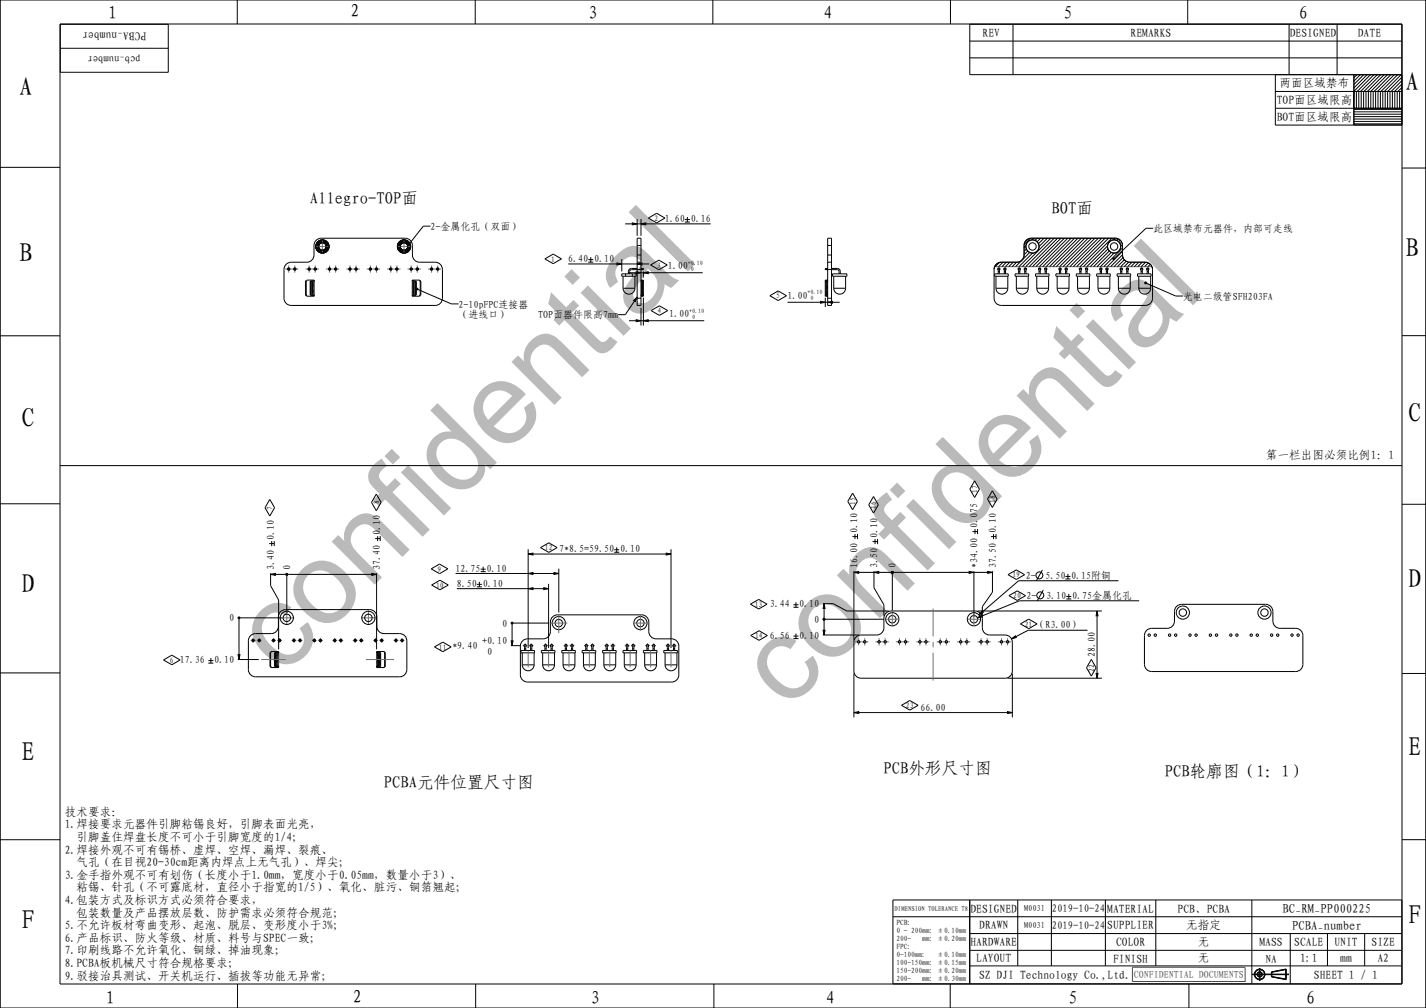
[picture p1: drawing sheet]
<svg xmlns="http://www.w3.org/2000/svg" width="594mm" height="420mm" viewBox="0 0 594 420" stroke-linecap="round" stroke-linejoin="round" font-family="sans-serif">
<defs><g id="words">
<g font-size="48.8" fill="#bababa">
<text x="117.3" y="282.3" transform="rotate(-45 117.3 282.3)">confidential</text>
<text x="327.8" y="296.4" transform="rotate(-45 327.8 296.4)">confidential</text>
</g>
<g font-size="11.1">
<text x="8" y="40">A</text>
<text x="585.5" y="38">A</text>
<text x="585.5" y="107">B</text>
<text x="8" y="109">B</text>
<text x="9" y="178">C</text>
<text x="586.5" y="176">C</text>
<text x="586.5" y="245">D</text>
<text x="9" y="247">D</text>
<text x="9" y="317">E</text>
<text x="586.5" y="315">E</text>
<text x="9" y="387">F</text>
<text x="586.5" y="385">F</text>
</g>
<g font-size="7.6">
<text x="45" y="7.7">1</text>
<text x="146" y="7.2">2</text>
<text x="245" y="7.7">3</text>
<text x="343" y="7.7">4</text>
<text x="443" y="7.7">5</text>
<text x="541" y="7.7">6</text>
<text x="44" y="418.3">1</text>
<text x="147" y="417.7">2</text>
<text x="246" y="418.3">3</text>
<text x="344" y="418.3">4</text>
<text x="445" y="418.3">5</text>
<text x="544" y="418.3">6</text>
</g>
<g font-size="6.9">
<text x="129" y="85">Allegro-TOP面</text>
<text x="437.9" y="89.2">BOT面</text>
<text x="368" y="322.6">PCB外形尺寸图</text>
<text x="485.2" y="323.9">PCB轮廓图（1：1）</text>
<text x="159.9" y="328.4">PCBA元件位置尺寸图</text>
</g>
<g font-size="5.3">
<text x="534.2" y="380.4">BC_RM_PP000225</text>
<text x="538.2" y="387.5">PCBA_number</text>
</g>
<g font-size="4.9">
<text x="61" y="13.4" transform="rotate(-180 61 13.4)">PCBA_number</text>
<text x="409.3" y="15.4">REV</text>
<text x="471" y="15.4">REMARKS</text>
<text x="537.2" y="15.4">DESIGNED</text>
<text x="565.6" y="15.4">DATE</text>
<text x="533" y="36.4">两面区域禁布</text>
<text x="531.8" y="43.4">TOP面区域限高</text>
<text x="531.8" y="50.4">BOT面区域限高</text>
<text x="527.3" y="191.3">第一栏出图必须比例1：1</text>
<text x="27" y="339.9">技术要求：</text>
<text x="27" y="345.1">1.焊接要求元器件引脚粘锡良好，引脚表面光亮，</text>
<text x="31.8" y="350.4">引脚盖住焊盘长度不可小于引脚宽度的1/4；</text>
<text x="27" y="355.6">2.焊接外观不可有锡桥、虚焊、空焊、漏焊、裂痕、</text>
<text x="31.8" y="360.9">气孔（在目视20-30cm距离内焊点上无气孔）、焊尖；</text>
<text x="27" y="366.1">3.金手指外观不可有划伤（长度小于1.0mm，宽度小于0.05mm，数量小于3）、</text>
<text x="31.8" y="371.4">粘锡、针孔（不可露底材，直径小于指宽的1/5）、氧化、脏污、铜箔翘起；</text>
<text x="27" y="376.6">4.包装方式及标识方式必须符合要求，</text>
<text x="31.8" y="381.9">包装数量及产品摆放层数、防护需求必须符合规范；</text>
<text x="404.2" y="380.2">DESIGNED</text>
<text x="461.2" y="380.2">MATERIAL</text>
<text x="490.5" y="380.2">PCB、PCBA</text>
<text x="27" y="387.1">5.不允许板材弯曲变形、起泡、脱层、变形度小于3%；</text>
<text x="407.9" y="387.2">DRAWN</text>
<text x="461.2" y="387.2">SUPPLIER</text>
<text x="494.2" y="387.2">无指定</text>
<text x="27" y="392.4">6.产品标识、防火等级、材质、料号与SPEC一致；</text>
<text x="404.2" y="394.2">HARDWARE</text>
<text x="464.9" y="394.2">COLOR</text>
<text x="499" y="394.2">无</text>
<text x="524.6" y="394.2">MASS</text>
<text x="539.1" y="394.2">SCALE</text>
<text x="555.8" y="394.2">UNIT</text>
<text x="571.3" y="394.2">SIZE</text>
<text x="27" y="397.6">7.印刷线路不允许氧化、铜绿、掉油现象；</text>
<text x="406.7" y="401">LAYOUT</text>
<text x="463.7" y="401.2">FINISH</text>
<text x="499" y="401">无</text>
<text x="541.6" y="401">1:1</text>
<text x="558.3" y="401">mm</text>
<text x="573.8" y="401">A2</text>
<text x="27" y="402.9">8.PCBA板机械尺寸符合规格要求；</text>
<text x="407.9" y="408">SZ DJI Technology Co.,Ltd.</text>
<text x="547.3" y="408">SHEET 1 / 1</text>
<text x="27" y="408.1">9.驳接治具测试、开关机运行、插拔等功能无异常；</text>
</g>
<text font-size="4.7" x="527.1" y="401.1">NA</text>
<g font-size="4.4">
<text x="58.7" y="23.5" transform="rotate(-180 58.7 23.5)">pcb_number</text>
<text x="438.1" y="380.1">2019-10-24</text>
<text x="438.1" y="387.1">2019-10-24</text>
</g>
<g font-size="4.2">
<text x="179.3" y="95.7">2-金属化孔（双面）</text>
<text x="276.9" y="92.5">1.60</text>
<text x="287.7" y="92.5">0.16</text>
<text x="480.4" y="96.6">此区域禁布元器件，内部可走线</text>
<text x="236.7" y="109.2">6.40</text>
<text x="247.5" y="109.2">0.10</text>
<text x="278.1" y="112.1">1.00</text>
<text x="328.1" y="124.4">1.00</text>
<text x="492.8" y="124.8">光电二级管SFH203FA</text>
<text x="191" y="128.1">2-10pFPC连接器</text>
<text x="191" y="132.6">（进线口）</text>
<text x="224.2" y="132.6">TOP面器件限高7mm</text>
<text x="278.8" y="132.1">1.00</text>
<text x="407.2" y="220.1" transform="rotate(-90 407.2 220.1)">0.075</text>
<text x="114.2" y="225.1" transform="rotate(-90 114.2 225.1)">0.10</text>
<text x="158.4" y="223" transform="rotate(-90 158.4 223)">0.10</text>
<text x="357.2" y="222.2" transform="rotate(-90 357.2 222.2)">0.10</text>
<text x="365.6" y="224.3" transform="rotate(-90 365.6 224.3)">0.10</text>
<text x="414.9" y="222.2" transform="rotate(-90 414.9 222.2)">0.10</text>
<text x="232.9" y="230.1">7*8.5=59.50</text>
<text x="258.3" y="230.1">0.10</text>
<text x="114.2" y="237.3" transform="rotate(-90 114.2 237.3)">3.40</text>
<text x="121" y="237.3" transform="rotate(-90 121 237.3)">0</text>
<text x="158.4" y="237.3" transform="rotate(-90 158.4 237.3)">37.40</text>
<text x="189.8" y="238.2">12.75</text>
<text x="202.7" y="238.2">0.10</text>
<text x="357.2" y="236.5" transform="rotate(-90 357.2 236.5)">16.00</text>
<text x="365.6" y="236.5" transform="rotate(-90 365.6 236.5)">3.50</text>
<text x="373.2" y="236.5" transform="rotate(-90 373.2 236.5)">0</text>
<text x="407.2" y="236.5" transform="rotate(-90 407.2 236.5)">*34.00</text>
<text x="414.9" y="236.5" transform="rotate(-90 414.9 236.5)">37.50</text>
<text x="190.3" y="244.5">8.50</text>
<text x="201.1" y="244.5">0.10</text>
<text x="427.3" y="241.2">2-</text>
<text x="435.5" y="241.2">5.50</text>
<text x="446.2" y="241.2">0.15附铜</text>
<text x="427.7" y="249.6">2-</text>
<text x="435.8" y="249.6">3.10</text>
<text x="446.6" y="249.6">0.75金属化孔</text>
<text x="320.7" y="253">3.44</text>
<text x="332.9" y="253">0.10</text>
<text x="95.5" y="258.9">0</text>
<text x="209.2" y="261.1">0</text>
<text x="339.2" y="259.5">0</text>
<text x="431.3" y="261.9">（R3.00）</text>
<text x="200.9" y="268.3">+0.10</text>
<text x="320.7" y="266.1">6.56</text>
<text x="332.9" y="266.1">0.10</text>
<text x="188.4" y="270.5">*9.40</text>
<text x="203" y="272.8">0</text>
<text x="456.2" y="273.8" transform="rotate(-90 456.2 273.8)">28.00</text>
<text x="74.9" y="276.3">17.36</text>
<text x="89.2" y="276.3">0.10</text>
<text x="383.5" y="296.2">66.00</text>
</g>
<text font-size="4.2" fill="#4d4d4d" x="472.3" y="407.5">CONFIDENTIAL DOCUMENTS</text>
<g font-size="3.5">
<text x="426.6" y="379.7">M0031</text>
<text x="426.6" y="386.7">M0031</text>
</g>
<g font-size="3.2">
<text x="272.7" y="92">2</text>
<text x="229.6" y="109">1</text>
<text x="273.6" y="111.5">3</text>
<text x="323.3" y="124.4">5</text>
<text x="273.8" y="130.6">4</text>
<text x="407.1" y="205.5" transform="rotate(-90 407.1 205.5)">17</text>
<text x="414.5" y="209.6" transform="rotate(-90 414.5 209.6)">18</text>
<text x="113.5" y="212.4" transform="rotate(-90 113.5 212.4)">7</text>
<text x="157.9" y="210.2" transform="rotate(-90 157.9 210.2)">8</text>
<text x="356.3" y="210.5" transform="rotate(-90 356.3 210.5)">15</text>
<text x="365" y="212" transform="rotate(-90 365 212)">16</text>
<text x="227" y="229.3">12</text>
<text x="182.3" y="238.2">9</text>
<text x="181.6" y="244.9">10</text>
<text x="421.7" y="240.6">19</text>
<text x="422.1" y="249.3">20</text>
<text x="314.4" y="252.9">13</text>
<text x="426.9" y="261.1">21</text>
<text x="314.5" y="265.9">14</text>
<text x="182.8" y="270.7">11</text>
<text x="70.7" y="276.1">6</text>
<text x="455.7" y="279.9" transform="rotate(-90 455.7 279.9)">22</text>
<text x="377.4" y="295">23</text>
</g>
<g font-size="3.1">
<text x="373.4" y="385.5">PCB:</text>
<text x="373.4" y="388.8">0 - 200mm: ±0.10mm</text>
<text x="373.4" y="392.1">200-</text>
<text x="373.4" y="395.4">FPC:</text>
<text x="384.1" y="392.1">mm: ±0.20mm</text>
<text x="373.4" y="398.7">0-100mm:</text>
<text x="390.2" y="398.7">±0.10mm</text>
<text x="373.4" y="402">100-150mm: ±0.15mm</text>
<text x="373.4" y="405.3">150-200mm: ±0.20mm</text>
<text x="373.4" y="408.6">200-</text>
<text x="384.1" y="408.6">mm: ±0.30mm</text>
</g>
<text font-size="2.8" x="372.7" y="379.5">DIMENSION TOLERANCE T8</text>
<g font-size="2.5">
<text x="286.5" y="110.3">+0.10</text>
<text x="287.7" y="112.7">0</text>
<text x="336.4" y="122.6">+0.10</text>
<text x="337.6" y="125">0</text>
<text x="287.1" y="130.3">+0.10</text>
<text x="288.4" y="132.7">0</text>
</g>
</g></defs>
<g fill="#000">
<path d="M132.4 100.8a2.75 2.75 0 0 1 3.6-.3 2.75 2.75 0 0 1 .7 3.6l-2 .1a1.55 1.55 0 0 0 1.1-1.8 1.55 1.55 0 0 0-1.7-1.2l-2.2 .1zM166.4 100.8a2.75 2.75 0 0 1 3.6-.3 2.75 2.75 0 0 1 .7 3.6l-2 .1a1.55 1.55 0 0 0 1.1-1.8 1.55 1.55 0 0 0-1.7-1.2l-2.2 .1zM263.4 92.9l2 .4-2 .4zM267 93.3l2-.4v.8zM131.6 103.1l1.1-.4 .1 .4-1.2 .3zM131.6 102.3l1.3-.2-.2 .6-1.1 .4zM131.6 103.4l1.2-.3 .2 .4-1.2 .3zM131.6 102l1.5-.2-.2 .3-1.3 .2zM131.8 103.8l1.2-.3 .2 .3-1.3 .3zM131.8 101.6l1.7-.2-.4 .4-1.5 .2zM131.9 104.1l1.3-.3 .5 .3-1.6 .3zM131.9 101.3l2.2-.1-2.3 .4z"/>
<path d="M132.1 104.4l4.6-.3a2.75 2.75 0 0 1-4.6 .3zM165.6 103.1l1.1-.4 .1 .4-1.2 .3zM165.6 102.3l1.3-.2-.2 .6-1.1 .4zM165.6 103.4l1.2-.3 .2 .4-1.2 .3zM165.6 102l1.5-.2-.2 .3-1.3 .2zM165.8 103.8l1.2-.3 .2 .3-1.3 .3zM165.8 101.6l1.7-.2-.4 .4-1.5 .2zM165.9 104.1l1.3-.3 .5 .3-1.6 .3zM165.9 101.3l2.2-.1-2.3 .4zM166.1 104.4l4.6-.3a2.75 2.75 0 0 1-4.6 .3zM169.9 101.8l.6-.2v.6l-.6-.1zM257 109.6l2 .4-2 .4z"/>
<path d="M265.4 110l2-.4v.8zM265 113.2l2 .4-2 .4zM268 113.6l2-.4v.8zM463.6 107.7l.6-.2v.6l-.6-.1zM476.9 117.7l.6-.1v.6l-.6-.1zM173.4 120.3l.6-.2v.7l-.6-.2zM264 125.2l1.4-1.4-.8 1.9zM265 133.2l2 .4-2 .4zM268 133.6l2-.4v.8zM341.8 125.5l2 .4-2 .4zM344.8 125.9l2-.4v.8zM112.7 239.3l2-.4v.8z"/>
<path d="M119.1 239.2l.6-.2v.6l-.6-.1zM154.9 238.9l2 .4-2 .4zM220 230.9l2-.4v.8zM220 239l2-.4v.8zM230.8 238.6l2 .4-2 .4zM277.5 230.5l2 .4-2 .4zM355.7 238.5l2-.4v.8zM364.1 238.5l2-.4v.8zM371.3 238.3l.6-.1v.6l-.6-.1zM403.7 238.1l2 .4-2 .4zM411.4 238.1l2 .4-2 .4zM99.2 257.3l.6-.2v.7l-.6-.2z"/>
<path d="M213 259.4l.6-.1v.6l-.6-.1zM220 245.3l2-.4v.8zM226.5 244.9l2 .4-2 .4zM343.3 251.5l.4 2h-.8zM342.9 257.8l.6-.1v.6l-.6-.1zM407.1 257.4l1.7-1.1 .3 .8zM409 254.6l.5 .6-1.7 1zM457 254.6l.4 2h-.8zM99.2 272.8h.8l-.4 2zM212.9 267h.8l-.4 2zM342.9 262.6h.8l-.4 2zM421.4 266.2l1.5-1.3 .4 .7z"/>
<path d="M355.7 296.9l2-.4v.8zM419.7 296.5l2 .4-2 .4zM456.6 280.6h.8l-.4 2z"/>
</g>
<g fill="none" stroke="#000" stroke-width=".42">
<path d="M0 0h594v420h-594zM98.8 0v10M198 0v10M296.9 0v10M395.9 0v10M494.7 0v10M25 10h559v400h-559zM25.1 10.1h45v20h-45zM404 17.1h180M422 10.1v21M537 10.1v21M557 10.1v21"/>
<path d="M584 10.1h-180v21h180M25.1 20.1h45M404 24.1h180M531.2 31.1v21h52.8M565 38.1v7M565.3 31.1l-1.3 1.3M566 38.1v7M566.7 31.1l-2.7 2.7M567 38.1v7M568 38.1v7M568.1 31.1l-4.1 4.1M569 38.1v7"/>
<path d="M569.5 31.1l-5.5 5.5M570 38.1v7M570.9 31.1l-6.9 7M572 38.1v7M572.3 31.1l-7 7M573 38.1v7M573.7 31.1l-7 7M574 38.1v7M575 38.1v7M575.1 31.1l-6.9 7M576 38.1v7M576.6 31.1l-7 7"/>
<path d="M577 38.1v7M578 31.1l-7 7v7M578 38.1v7M579 38.1v7M579.4 31.1l-7 7M580 38.1v7M580.8 31.1l-7 7M581 38.1v7M582 38.1v7M582.2 31.1l-7 7M583 38.1v7M583.6 31.1l-7 7"/>
<path d="M584 38.1h-52.8M584 37.8l-.3 .3M584 36.4l-1.7 1.7M584 35l-3.1 3.1M584 33.6l-4.5 4.5M584 32.2l-5.9 5.9M531.2 45.1h52.8M563.9 52.1l.1-21v21M563.9 51.6h20.1M563.9 50.6h20.1M563.9 49.6h20.1M563.9 48.6h20.1"/>
<path d="M563.9 47.6h20.1M563.9 46.6h20.1M564 45.6h20M0 69.7h25M584 70h10M179.3 94.2h-3l-5.8 7.4M260.4 93.3h35.6M263.4 92.9l2 .4-2 .4zM265.4 99.3h1.6v28h-1.6zM265.4 91.3v7M267 93.3l2-.4v.8zM267 91.3v7"/>
<path d="M270.1 90.9l3.4-2 3.5 2-3.5 2zM285.3 91.5h2.1M285.3 92.5h2.1M286.3 90.4v2.1M344.8 99.3h1.6v28h-1.6zM429.2 99.3l-2.6 2.6M430.6 99.3l-.7 .7M432 99.3l-.9 .9M433.5 99.3l-1.5 1.4M434.9 99.3l-2.3 2.3M436.3 99.3l-3.5 3.4M437.7 99.3l-11.8 11.8"/>
<path d="M439.1 99.3l-11.8 11.8M440.5 99.3l-11.8 11.8M441.9 99.3l-11.8 11.8M443.4 99.3l-11.9 11.8M444.8 99.3l-11.9 11.8M446.2 99.3l-11.9 11.8M447.6 99.3l-11.8 11.8M449 99.3l-11.8 11.8M450.4 99.3l-11.8 11.8M451.8 99.3l-11.8 11.8M453.3 99.3l-11.9 11.8M454.7 99.3l-11.9 11.8"/>
<path d="M456.1 99.3l-11.9 11.8M457.5 99.3l-11.8 11.8M458.9 99.3l-11.8 11.8M460.3 99.3l-11.8 11.8M461.7 99.3l-11.8 11.8M463.2 99.3l-11.9 11.8M464.6 99.3l-.7 .7M465.7 99.5l-.6 .6M480.4 95.1h-3l-13.2 12.5M119 110.4l1.6-1.1h7.2l1.9-.7 1-1.7 .1-4.6 .3-1.4 .8-1 1.2-.6h36.4l1.2 .6 .8 1 .3 1.4 .1 4.6 1 1.7 1.9 .7h7.2l1.2 .6 .8 1 .3 1.4-.1 12.7-1 1.6-1.9 .7-60.7-.1-1.6-1.1-.7-1.8v-12zM120 112.4v.1M120.5 112.4v.1"/>
<path d="M122.6 112.4v.1M123.1 112.4v.1M127.3 117.3h.2M127.5 117v6.2M127.7 117h-.2l.2 .1M128.5 112.4v.1M129 112.4v.1M129.2 119.9h.4M129.2 119.7h.4M129.2 119.4h.4M129.2 119.2h.4M129.2 118.9h.4"/>
<path d="M129.2 118.7h.4M129.2 118.4h.4M129.2 118.2h.4M129.2 117.9h.4M129.2 117.7h.4M129.4 117.5v5.1M129.6 117.2l-.2 .1M129.7 117.1v.1M130.1 117.1v5.9l.5 .2M130.1 117.2h-.9v5.7h.9M130.1 117.7h.7l-.7 .2M130.1 118.2h.7l-.7 .2"/>
<path d="M130.1 118.7h.7l-.7 .2M130.1 119.2h.7l-.7 .2M130.1 119.7h.7l-.7 .2M130.1 117.1h-.7v5.9l1.2 .2M130.4 117.7l.5-.2v-.8h-3.2v.4h-.4v5.9h.4v.4h3.2v-.8l-.5-.2M130.4 117.9v.3M130.4 118.4v.3M130.4 118.9v.3M130.4 119.4v.3M130.4 119.9v.3M130.6 117l-.5 .1M130.6 116.9l-.5 .2"/>
<path d="M130.6 117.7v.2M130.6 118.2v.2M130.6 118.7v.2M130.6 119.2v.2M130.6 119.7v.2M130.9 116.8l-.3 .1M131.1 112.4v.1M131.6 112.4v.1M131.6 102.3l1.3-.2-.2 .6-1.1 .4zM131.6 103.1l1.1-.4 .1 .4-1.2 .3zM131.6 102l1.5-.2-.2 .3-1.3 .2zM131.6 103.4l1.2-.3 .2 .4-1.2 .3z"/>
<path d="M131.8 101.6l1.7-.2-.4 .4-1.5 .2zM131.8 103.8l1.2-.3 .2 .3-1.3 .3zM131.9 101.3l2.2-.1-2.3 .4zM131.9 104.1l1.3-.3 .5 .3-1.6 .3zM132.1 104.4l4.6-.3a2.75 2.75 0 0 1-4.6 .3zM132.4 100.8a2.75 2.75 0 0 1 3.6-.3 2.75 2.75 0 0 1 .7 3.6l-2 .1a1.55 1.55 0 0 0 1.1-1.8 1.55 1.55 0 0 0-1.7-1.2l-2.2 .1zM134.5 104.2l2.2-.1zM134.5 104.2h2.2M137 112.4v.1M137.5 112.4v.1M139.6 112.4v.1M140.1 112.4v.1"/>
<path d="M145.5 112.4v.1M146 112.4v.1M148.1 112.4v.1M148.6 112.4v.1M154 112.4v.1M154.5 112.4v.1M156.6 112.4v.1M157.1 112.4v.1M162.5 112.4v.1M163 112.4v.1M165.1 112.4v.1M165.6 112.4v.1"/>
<path d="M165.6 102.3l1.3-.2-.2 .6-1.1 .4zM165.6 103.1l1.1-.4 .1 .4-1.2 .3zM165.6 102l1.5-.2-.2 .3-1.3 .2zM165.6 103.4l1.2-.3 .2 .4-1.2 .3zM165.8 101.6l1.7-.2-.4 .4-1.5 .2zM165.8 103.8l1.2-.3 .2 .3-1.3 .3zM165.9 101.3l2.2-.1-2.3 .4zM165.9 104.1l1.3-.3 .5 .3-1.6 .3zM166.1 104.4l4.6-.3a2.75 2.75 0 0 1-4.6 .3zM166.4 100.8a2.75 2.75 0 0 1 3.6-.3 2.75 2.75 0 0 1 .7 3.6l-2 .1a1.55 1.55 0 0 0 1.1-1.8 1.55 1.55 0 0 0-1.7-1.2l-2.2 .1zM168.5 104.2l2.2-.1zM168.5 104.2h2.2"/>
<path d="M169.9 101.8l.6-.2v.6l-.6-.1zM171 112.4v.1M171.5 112.4v.1M171.7 116.8l.3 .1M171.9 117.7v.2M171.9 118.2v.2M171.9 118.7v.2M171.9 119.2v.2M171.9 119.7v.2M172 116.9l1.2 .2v5.9l-1.2 .2M172 117l.5 .1M172.2 117.7l-.5-.2v-.8h3.1v.4h.5v5.9h-.5v.4h-3.1v-.8l.5-.2"/>
<path d="M172.2 117.9v.3M172.2 118.4v.3M172.2 118.9v.3M172.2 119.4v.3M172.2 119.9v.3M172.5 117.2h.9v5.7h-.9zM172.5 119.7h-.8l.8 .2M172.5 119.2h-.8l.8 .2M172.5 118.7h-.8l.8 .2M172.5 118.2h-.8l.8 .2M172.5 117.7h-.8l.8 .2M172.5 117.1v.1"/>
<path d="M172.9 117.1v.1M173 117.2l.2 .1M173 119.9h.4M173 119.7h.4M173 119.4h.4M173 119.2h.4M173 118.9h.4M173 118.7h.4M173 118.4h.4M173 118.2h.4M173 117.9h.4M173 117.7h.4"/>
<path d="M173.1 117.2v.1M173.1 117.5v5.1M173.2 117.7v.2M173.2 118.2v.2M173.2 118.7v.2M173.2 119.2v.2M173.2 119.7v.2M173.6 112.4v.1M174.1 112.4v.1M174.8 117l.3 6.2h-.3M174.8 117.1h.3M175 117.3h.3"/>
<path d="M179.5 112.4v.1M180 112.4v.1M182.1 112.4v.1M182.6 112.4v.1M227 107.9l3.4-2 3.5 2-3.5 2zM236.7 110h33.7M245 109.2h2.1M245 108.2h2.1M246.1 107.1v2.1M257 109.6l2 .4-2 .4zM259 108v5.1M259 114.1h6v1h-6z"/>
<path d="M259.5 115.1v5a2.47 2.47 0 0 0 2.5 2.5 2.47 2.47 0 0 0 2.5-2.5v-5M260.6 114.1v1M262 113.6h30.7M263 111.8l-1 .6-.2 1.7M263 112.4l-.7 .4v1.3M263.4 114.1v1M265 113.2l2 .4-2 .4zM265.4 110l2-.4v.8zM265.4 109.3h1.6M267 117h.8l-.8 .1M267 116.7h1v6.7h-1M267.1 117.1h.9"/>
<path d="M267.1 116.7v.3M267.1 117.1v.1M267.1 117.2l-.1 .1M267.3 119.9h.1M267.3 119.7h.1M267.3 119.4h.1M267.3 119.2h.1M267.3 118.9h.1M267.3 118.7h.1M267.3 118.4h.1M267.3 118.2h.1M267.3 117.9h.1"/>
<path d="M267.3 117.7h.1M267.3 116.7v.4M267.5 117v.1M267.7 116.7v.3M267.7 117.1h.1M267.7 119.7v.2M267.7 119.2v.2M267.7 118.7v.2M267.7 118.2v.2M267.7 117.7v.2M267.7 117.3v5.5M267.9 117.1l-.6 .2v5.5l.6 .2"/>
<path d="M268 113.6l2-.4v.8zM268 113.1v2.5M271 110.4l3.5-2 3.4 2-3.4 2zM343.8 117.1l1 .2M343.9 117.1l.6 .2v5.5l-.6 .2M344.1 119.9h.1M344.1 119.7h.1M344.1 119.4h.1M344.1 119.2h.1M344.1 118.9h.1M344.1 118.7h.1M344.1 118.4h.1"/>
<path d="M344.1 118.2h.1M344.1 117.9h.1M344.1 117.7h.1M344.1 117.3v5.5M344.1 116.7v.3M344.1 117.1h.1M344.3 117v.1M344.5 116.7v.4M344.5 119.7v.2M344.5 119.2v.2M344.5 118.7v.2M344.5 118.2v.2"/>
<path d="M344.5 117.7v.2M344.7 117v-.3h-.9v6.7h.9v-.2M344.7 117.1v.2M344.8 109.3h1.6M344.8 117h-.9l.9 .1M346.8 114.1h6v1h-6zM347.3 115.1v5a2.47 2.47 0 0 0 2.5 2.5 2.47 2.47 0 0 0 2.4-2.5v-5M348.8 111.8l1 .6 .2 1.7M348.8 112.4l.7 .4v1.3M414.3 114.1h5.7v1h-5.7zM414.7 110.4l1.7-1.1h7.2l1.9-.7 1-1.7 .1-4.6 .3-1.4 .8-1 1.2-.6h36.4l1.2 .6 .8 1 .3 1.4 .1 4.6 1 1.7 1.9 .7h7.2l1.2 .6 .8 1 .3 1.4-.1 12.7-1 1.6-1.9 .7-60.7-.1-1.7-1.1-.6-1.8v-12zM414.9 115.1v5a2.47 2.47 0 0 0 2.4 2.5 2.47 2.47 0 0 0 2.5-2.5v-5"/>
<path d="M415.8 114.1v-2.3h.5v2.3M416.3 109.4l-1.8 1.7M417.8 109.3l-1.8 1.8M418.4 114.1v-2.3h.5v2.3M419.2 109.3l-1.8 1.8M420.6 109.3l-1.8 1.8M422 109.3l-1.8 1.8M422.8 114.1h5.7v1h-5.7zM423.4 115.1v5a2.47 2.47 0 0 0 2.4 2.5 2.47 2.47 0 0 0 2.5-2.5v-5M423.5 109.3l-1.9 1.8M424.3 114.1v-2.3h.5v2.3M426.9 114.1v-2.3h.5v2.3"/>
<path d="M427.3 102.5l-.7 .8M427.5 103.8l-.9 .9M428.1 104.6l-1.5 1.5M428.9 105.2l-5.9 5.9M430.1 105.4l-5.7 5.7M431.3 114.1h5.7v1h-5.7zM431.9 115.1v5a2.47 2.47 0 0 0 2.4 2.5 2.47 2.47 0 0 0 2.5-2.5v-5M432.8 114.1v-2.3h.5v2.3M435.4 114.1v-2.3h.5v2.3M439.8 114.1h5.7v1h-5.7zM440.4 115.1v5a2.47 2.47 0 0 0 2.4 2.5 2.47 2.47 0 0 0 2.5-2.5v-5M441.3 114.1v-2.3h.5v2.3"/>
<path d="M443.9 114.1v-2.3h.5v2.3M448.3 114.1h5.7v1h-5.7zM448.9 115.1v5a2.47 2.47 0 0 0 2.4 2.5 2.47 2.47 0 0 0 2.5-2.5v-5M449.8 114.1v-2.3h.5v2.3M452.4 114.1v-2.3h.5v2.3M456.8 114.1h5.7v1h-5.7zM457.4 115.1v5a2.47 2.47 0 0 0 2.4 2.5 2.47 2.47 0 0 0 2.5-2.5v-5M458.3 114.1v-2.3h.5v2.3M460.9 114.1v-2.3h.5v2.3M461.3 102.5l-8.6 8.6M461.5 103.7l-7.4 7.4M462.1 104.6l-6.5 6.5"/>
<path d="M462.9 105.2l-5.9 5.9M463.6 107.7l.6-.2v.6l-.6-.1zM464 105.4l-5.6 5.7M465.3 114.1h5.7v1h-5.7zM465.9 115.1v5a2.47 2.47 0 0 0 2.4 2.5 2.47 2.47 0 0 0 2.5-2.5v-5M466.6 100.1l-.6 .6M466.8 114.1v-2.3h.5v2.3M467.2 100.8l-.6 .7M467.6 101.9l-.8 .8M467.6 103.3l-7.8 7.8M467.6 104.7l-6.4 6.4M467.6 106.1l-5 5"/>
<path d="M467.8 107.4l-3.8 3.7M468.3 108.2l-2.8 2.9M469.1 108.9l-2.2 2.2M469.4 114.1v-2.3h.5v2.3M470.2 109.2l-1.9 1.9M471.5 109.3l-1.8 1.8M473 109.3l-1.9 1.8M473.8 114.1h5.7v1h-5.7zM474.4 115.1v5a2.47 2.47 0 0 0 2.4 2.5 2.47 2.47 0 0 0 2.5-2.5v-5M474.4 109.3l-1.9 1.8M475.3 114.1v-2.3h.5v2.3M475.8 109.3l-1.9 1.8"/>
<path d="M476.9 117.7l.6-.1v.6l-.6-.1zM477.2 109.3l-1.8 1.8M477.6 118.1l12.2 5.2h3M477.9 114.1v-2.3h.5v2.3M478.3 109.5l-1.5 1.6M479.2 110.1l-1 1M479.8 110.9l-.2 .2M0 139.9h25M127.3 122.8h.2M127.5 123l.2 .2M129.2 122.4h.4M129.2 122.2h.4"/>
<path d="M129.2 121.9h.4M129.2 121.7h.4M129.2 121.4h.4M129.2 121.2h.4M129.2 120.9h.4M129.2 120.7h.4M129.2 120.4h.4M129.2 120.2h.4M129.4 122.8l.2 .1M129.7 122.9v.1M130.1 120.2h.7l-.7 .2M130.1 120.7h.7l-.7 .2"/>
<path d="M130.1 121.2h.7l-.7 .2M130.1 121.7h.7l-.7 .2M130.1 122.2h.7l-.7 .2M130.4 120.4v.3M130.4 120.9v.3M130.4 121.4v.3M130.4 121.9v.3M130.6 123.2l.3 .1M130.6 120.2v.2M130.6 120.7v.2M130.6 121.2v.2M130.6 121.7v.2"/>
<path d="M130.6 122.2v.2M171.9 120.2v.2M171.9 120.7v.2M171.9 121.2v.2M171.9 121.7v.2M171.9 122.2v.2M172 123.2l-.3 .1M172.2 120.4v.3M172.2 120.9v.3M172.2 121.4v.3M172.2 121.9v.3M172.5 123l-.5 .2"/>
<path d="M172.5 122.2h-.8l.8 .2M172.5 121.7h-.8l.8 .2M172.5 121.2h-.8l.8 .2M172.5 120.7h-.8l.8 .2M172.5 120.2h-.8l.8 .2M172.5 122.9v.1M172.9 122.9v.1M173 122.4h.4M173 122.2h.4M173 121.9h.4M173 121.7h.4M173 121.4h.4"/>
<path d="M173 121.2h.4M173 120.9h.4M173 120.7h.4M173 120.4h.4M173 120.2h.4M173.1 122.8v.1M173.2 122.8l-.2 .1M173.2 120.2v.2M173.2 120.7v.2M173.2 121.2v.2M173.2 121.7v.2M173.2 122.2v.2"/>
<path d="M173.4 120.3l.6-.2v.7l-.6-.2zM174.1 120.6l13.9 6h3M175 122.8h.3M262 133.6h31.3M264 125.2l1.4-1.4-.8 1.9zM265 133.2l2 .4-2 .4zM265.4 123.8l-4.9 7.3h-3M267 122.8l.1 .1M267 128.3v7.3M267.1 122.9v.1M267.1 123.2v.2M267.3 122.4h.1"/>
<path d="M267.3 122.2h.1M267.3 121.9h.1M267.3 121.7h.1M267.3 121.4h.1M267.3 121.2h.1M267.3 120.9h.1M267.3 120.7h.1M267.3 120.4h.1M267.3 120.2h.1M267.3 123v.4M267.5 123v.2M267.7 123h.1"/>
<path d="M267.7 123.2v.2M267.7 122.2v.2M267.7 121.7v.2M267.7 121.2v.2M267.7 120.7v.2M267.7 120.2v.2M267.8 123l-.8 .2M268 133.6l2-.4v.8zM268 123h-1M268 124v11.6M271.2 129.4l3.5-2 3.4 2-3.4 2zM320.7 123.2l3.5-2 3.4 2-3.4 2z"/>
<path d="M328.1 125.9h21.7M341.8 125.5l2 .4-2 .4zM343.8 123h1M343.8 124v3.9M343.9 123l.9 .2M344.1 122.4h.1M344.1 122.2h.1M344.1 121.9h.1M344.1 121.7h.1M344.1 121.4h.1M344.1 121.2h.1M344.1 120.9h.1"/>
<path d="M344.1 120.7h.1M344.1 120.4h.1M344.1 120.2h.1M344.1 123h.1M344.1 123.2v.2M344.3 123v.2M344.5 123v.4M344.5 122.2v.2M344.5 121.7v.2M344.5 121.2v.2M344.5 120.7v.2M344.5 120.2v.2"/>
<path d="M344.8 125.9l2-.4v.8zM344.8 122.8l-.1 .1M584 139.9h10M25 194h559M0 209.9h25M112.4 208.1l2 3.4-2 3.5-2-3.5zM156.8 205.9l2 3.4-2 3.5-2-3.5zM355.2 205.5l2 3.4-2 3.5-2-3.5zM363.9 206.9l2 3.4-2 3.5-2-3.5zM406 200.4l2 3.4-2 3.5-2-3.5zM413.4 204.5l2 3.5-2 3.4-2-3.4zM584 210.1h10"/>
<path d="M112.1 226.5h2.1M112.7 239.3l2-.4v.8zM112.7 238.8v5.2l3.4 6v20.6M112.7 239.3h44.2M113.2 225.4v2.1M114.2 225.4v2.1M119.1 239.2l.6-.2v.6l-.6-.1zM119.5 238.8v16.6M154.9 238.9l2 .4-2 .4zM156.3 224.4h2.1M156.9 238.8v31.8M157.3 223.4v2.1"/>
<path d="M158.4 223.4v2.1M179.6 237l3.5-2 3.5 2-3.5 2zM189.8 239h43M200.2 237.2h2.1M200.2 238.2h2.1M201.3 236.1v2.1M220 230.9l2-.4v.8zM220 239l2-.4v.8zM220 228.9v41.1M220 230.9h59.5M225.1 228.2l3.5-2 3.5 2-3.5 2zM230.8 238.6l2 .4-2 .4z"/>
<path d="M232.8 237v18.2M255.8 229.1h2.1M255.8 230.1h2.1M256.9 228v2.1M277.5 230.5l2 .4-2 .4zM279.5 228.9v41.1M355.1 223.6h2.1M355.7 238.5l2-.4v.8zM355.7 238v28.6M355.7 238.5h57.7M356.1 222.5v2.1M357.2 222.5v2.1"/>
<path d="M363.5 225.7h2.1M364.1 238.5l2-.4v.8zM364.1 238v6.9l4.1 7.1v4.6M364.5 224.6v2.1M365.6 224.6v2.1M371.3 238.3l.6-.1v.6l-.6-.1zM371.7 238v16.5M403.7 238.1l2 .4-2 .4zM405.1 221.5h2.1M405.7 238v19M406.1 220.4v2.1M407.2 220.4v2.1"/>
<path d="M411.4 238.1l2 .4-2 .4zM412.8 223.6h2.1M413.4 238v8.8l-4.2 6v3.8M413.9 222.5v2.1M414.9 222.5v2.1M419.9 239.4l3.4-2 3.5 2-3.5 2zM434.2 237.5l-2.5 4.5M444.8 239.1v2.1M99.1 257.4h18.4M99.2 257.3l.6-.2v.7l-.6-.2zM99.6 257.4v17.4M179.8 243.8l3.5-2 3.4 2-3.4 2z"/>
<path d="M190.3 245.3h38.2M198.6 243.5h2.1M198.6 244.5h2.1M199.7 242.4v2.1M212.8 259.6h15.6M213 259.4l.6-.1v.6l-.6-.1zM213.3 259.6v9.4M220 245.3l2-.4v.8zM226.5 244.9l2 .4-2 .4zM228.5 243.3v26.7M312.6 251.7l3.5-2 3.4 2-3.4 2zM330.5 252h2.1"/>
<path d="M330.5 253h2.1M331.5 250.9v2.1M342.8 251.5h4.3l5.6 3.1h17.5M342.8 258h25.3M342.9 257.8l.6-.1v.6l-.6-.1zM343.3 251.5l.4 2h-.8zM343.3 251.5v13.1M407.1 257.4l1.7-1.1 .3 .8zM407.2 254.6h51.8M409 254.6l.5 .6-1.7 1zM420.3 248.2l3.4-2 3.5 2-3.5 2zM425.1 260l3.4-2 3.5 2-3.5 2z"/>
<path d="M434.6 245.8l-2.5 4.5M443.8 240.2h2.1M443.8 241.2h2.1M444.2 248.5h2.1M444.2 249.6h2.1M445.2 247.5v2.1M457 254.6l.4 2h-.8zM457 254.6v28M465.9 242h-41.6l-16.5 14.2M474.5 250.3h-49.8l-17.6 7.1M68.1 275l3.5-2 3.4 2-3.4 2zM86.8 275.3h2.1"/>
<path d="M86.8 276.3h2.1M87.8 274.2v2.1M99.1 274.8h8.7M99.2 272.8h.8l-.4 2zM104.6 264.7l1.9-.7 7.2-.1 1.1-.6 1.1-1.6 .1-4.7 .3-1.3 .8-1 1.2-.6h36.4l1.1 .6 .9 1 .3 1.3v4.7l1.1 1.6 1.9 .7 7.2 .1 1.1 .6 .9 1 .3 1.3-.1 12.7-1.1 1.6-1.8 .7-60.7-.1-1.7-1-.6-1.9v-12l.3-1.3zM105.2 267.1v.2M105.7 267.1v.2M107.7 267.1v.2M108.2 267.1v.2M112.5 277.6h.2M112.5 272.1h.2M112.7 271.8h.2"/>
<path d="M112.9 271.7h-.2v6.2h.2M113.7 267.1v.2M114.2 267.1v.2M114.4 277.1h.3M114.4 277h.3M114.4 276.6h.3M114.4 276.5h.3M114.4 276.1h.3M114.4 276h.3M114.4 275.6h.3M114.4 275.5h.3M114.4 275.1h.3"/>
<path d="M114.4 275h.3M114.4 274.6h.3M114.4 274.5h.3M114.4 274.1h.3M114.4 274h.3M114.4 273.6h.3M114.4 273.5h.3M114.4 273.1h.3M114.4 273h.3M114.4 272.6h.3M114.4 272.5h.3M114.6 272.5v.1"/>
<path d="M114.6 273v.1M114.6 273.5v.1M114.6 274v.1M114.6 274.5v.1M114.6 275v.1M114.6 275.5v.1M114.6 276v.1M114.6 276.5v.1M114.6 277v.1M114.6 271.9v5.9l1.1 .1M114.6 277.6l.2 .1M114.7 272v.1"/>
<path d="M114.7 272.3v.2M114.7 272.6v.4M114.7 273.1v.4M114.7 273.6v.4M114.7 274.1v.4M114.7 274.6v.4M114.7 275.1v.4M114.7 275.6v.4M114.7 276.1v.4M114.7 276.6v.4M114.7 277.1v.2M114.7 277.6v.1"/>
<path d="M114.8 272l-.2 .1M114.9 271.9v.1M114.9 277.7v.1M115.2 271.9v5.9l.9 .2M115.3 272.5h.7l-.7 .1M115.3 273h.7l-.7 .1M115.3 273.5h.7l-.7 .1M115.3 274h.7l-.7 .1M115.3 274.5h.7l-.7 .1M115.3 275h.7l-.7 .1M115.3 275.5h.7l-.7 .1M115.3 276h.7l-.7 .1"/>
<path d="M115.3 276.5h.7l-.7 .1M115.3 277h.7l-.7 .1M115.3 271.9l-.9 .1v5.7h.9M115.6 272.5l.5-.2v-.8h-3.2v.4h-.4v5.9h.4v.4h3.2v-.8l-.5-.3M115.6 272.6v.4M115.6 273.1v.4M115.6 273.6v.4M115.6 274.1v.4M115.6 274.6v.4M115.6 275.1v.4M115.6 275.6v.4M115.6 276.1v.4"/>
<path d="M115.6 276.6v.4M115.7 271.7l-.4 .1M115.8 272.5v.1M115.8 273v.1M115.8 273.5v.1M115.8 274v.1M115.8 274.5v.1M115.8 275v.1M115.8 275.5v.1M115.8 276v.1M115.8 276.5v.1M115.8 277v.1"/>
<path d="M116.1 271.6l-.8 .3M116.2 267.1v.2M116.7 267.1v.2M122.2 267.1v.2M122.7 267.1v.2M124.7 267.1v.2M125.2 267.1v.2M130.7 267.1v.2M131.2 267.1v.2M133.2 267.1v.2M133.7 267.1v.2M139.2 267.1v.2"/>
<path d="M139.7 267.1v.2M141.7 267.1v.2M142.2 267.1v.2M147.7 267.1v.2M148.2 267.1v.2M150.2 267.1v.2M150.7 267.1v.2M156.2 267.1v.2M156.7 267.1v.2M156.9 271.6l.3 .1M157.1 272.5v.1M157.1 273v.1"/>
<path d="M157.1 273.5v.1M157.1 274v.1M157.1 274.5v.1M157.1 275v.1M157.1 275.5v.1M157.1 276v.1M157.1 276.5v.1M157.1 277v.1M157.2 271.7l.4 .2M157.2 277.9l-.3 .1M157.2 271.7l.4 .1M157.4 272.5l-.5-.2v-.8h3.1v.4h.5v5.9h-.5v.4h-3.1v-.8l.5-.3"/>
<path d="M157.4 272.6v.4M157.4 273.1v.4M157.4 273.6v.4M157.4 274.1v.4M157.4 274.6v.4M157.4 275.1v.4M157.4 275.6v.4M157.4 276.1v.4M157.4 276.6v.4M157.6 271.9l1 .1v5.7h-.9M157.7 277h-.8l.8 .1M157.7 276.5h-.8l.8 .1"/>
<path d="M157.7 276h-.8l.8 .1M157.7 275.5h-.8l.8 .1M157.7 275h-.8l.8 .1M157.7 274.5h-.8l.8 .1M157.7 274h-.8l.8 .1M157.7 273.5h-.8l.8 .1M157.7 273h-.8l.8 .1M157.7 272.5h-.8l.8 .1M157.7 271.9l-.1 5.9-.4 .1M158 271.9v.1M158 277.7v.1M158.2 272l.2 .1"/>
<path d="M158.2 277.1h.4M158.2 277h.4M158.2 276.6h.4M158.2 276.5h.4M158.2 276.1h.4M158.2 276h.4M158.2 275.6h.4M158.2 275.5h.4M158.2 275.1h.4M158.2 275h.4M158.2 274.6h.4M158.2 274.5h.4"/>
<path d="M158.2 274.1h.4M158.2 274h.4M158.2 273.6h.4M158.2 273.5h.4M158.2 273.1h.4M158.2 273h.4M158.2 272.6h.4M158.2 272.5h.4M158.3 272v.1M158.3 272.3v.2M158.3 272.6v.4M158.3 273.1v.4"/>
<path d="M158.3 273.6v.4M158.3 274.1v.4M158.3 274.6v.4M158.3 275.1v.4M158.3 275.6v.4M158.3 276.1v.4M158.3 276.6v.4M158.3 277.1v.2M158.3 277.6v.1M158.4 277.6l-.2 .1M158.4 271.9v5.9l-1.2 .1M158.4 272.5v.1"/>
<path d="M158.4 273v.1M158.4 273.5v.1M158.4 274v.1M158.4 274.5v.1M158.4 275v.1M158.4 275.5v.1M158.4 276v.1M158.4 276.5v.1M158.4 277v.1M158.7 267.1v.2M159.2 267.1v.2M160 271.7h.3l-.3 .1"/>
<path d="M160.2 277.6h.3M160.2 272.1h.3M160.2 271.7v6.2M160.3 277.8l-.3 .1M164.7 267.1v.2M165.2 267.1v.2M167.2 267.1v.2M167.7 267.1v.2M181 269.5l3.5-2 3.4 2-3.4 2zM212.8 269h3.9M212.9 267h.8l-.4 2zM217 271h5.7v1h-5.7z"/>
<path d="M217.5 272v5a2.47 2.47 0 0 0 2.5 2.5 2.47 2.47 0 0 0 2.5-2.5v-5M217.9 266.8l1.9-.6 7.1-.1 1.2-.6 1.1-1.6 .1-4.7 .3-1.3 .8-1.1 1.2-.5h36.3l1.2 .5 .9 1.1 .3 1.3v4.7l1.1 1.6 1.9 .7 7.1 .1 1.2 .5 .9 1.1 .3 1.3-.1 12.7-1.1 1.6-1.8 .7-60.7-.1-1.7-1-.6-1.9v-12l.3-1.3zM218.5 271v-2.2h.5v2.2M221 271v-2.2h.5v2.2M225.5 271h5.7v1h-5.7zM226 272v5a2.47 2.47 0 0 0 2.5 2.5 2.47 2.47 0 0 0 2.5-2.5v-5M227 271v-2.2h.5v2.2M229.5 271v-2.2h.5v2.2M234 271h5.7v1h-5.7zM234.5 272v5a2.47 2.47 0 0 0 2.5 2.5 2.47 2.47 0 0 0 2.5-2.5v-5M235.5 271v-2.2h.5v2.2M238 271v-2.2h.5v2.2"/>
<path d="M242.5 271h5.7v1h-5.7zM243 272v5a2.47 2.47 0 0 0 2.5 2.5 2.47 2.47 0 0 0 2.5-2.5v-5M244 271v-2.2h.5v2.2M246.5 271v-2.2h.5v2.2M251 271h5.7v1h-5.7zM251.5 272v5a2.47 2.47 0 0 0 2.5 2.5 2.47 2.47 0 0 0 2.5-2.5v-5M252.5 271v-2.2h.5v2.2M255 271v-2.2h.5v2.2M259.5 271h5.7v1h-5.7zM260 272v5a2.47 2.47 0 0 0 2.5 2.5 2.47 2.47 0 0 0 2.5-2.5v-5M261 271v-2.2h.5v2.2M263.5 271v-2.2h.5v2.2"/>
<path d="M268 271h5.7v1h-5.7zM268.5 272v5a2.47 2.47 0 0 0 2.5 2.5 2.47 2.47 0 0 0 2.5-2.5v-5M269.5 271v-2.2h.5v2.2M272 271v-2.2h.5v2.2M276.5 271h5.7v1h-5.7zM277 272v5a2.47 2.47 0 0 0 2.5 2.5 2.47 2.47 0 0 0 2.5-2.5v-5M278 271v-2.2h.5v2.2M280.5 271v-2.2h.5v2.2M312.7 264.8l3.5-2 3.4 2-3.4 2zM330.5 265h2.1M330.5 266.1h2.1M331.5 264v2.1"/>
<path d="M342.8 264.6h14.9M342.9 262.6h.8l-.4 2zM356.3 265.7l1.7-1 7.2-.1 1.9-.7 1-1.6 .1-4.7 .3-1.3 .8-1.1 1.2-.5h36.4l1.2 .5 .8 1.1 .3 1.3 .1 4.7 1 1.6 1.9 .7 7.2 .1 1.2 .5 .8 1.1 .3 1.3-.1 12.7-1 1.6-1.9 .7-60.7-.1-1.7-1-.6-1.9v-12zM421.4 266.2l1.5-1.3 .4 .7zM453 262.6h-24.7l-6.9 3.6M454.6 274.8l2 3.4-2 3.5-2-3.5zM477.8 262.5l1.9-.7 7.2-.1 1.2-.6 1-1.6 .1-4.7 .3-1.3 .8-1 1.2-.6h36.4l1.2 .6 .8 1 .3 1.3 .1 4.7 1 1.6 1.9 .7 7.2 .1 1.2 .6 .8 1 .3 1.3-.1 12.7-1 1.6-1.9 .7-60.7-.1-1.6-1-.7-1.9v-12l.3-1.3zM0 280.4h25M355.7 296.9l2-.4v.8zM355.7 280.6v18.3M355.7 296.9h66M375.5 293.9l3.5-2 3.5 2-3.5 2z"/>
<path d="M419.7 296.5l2 .4-2 .4zM419.7 282.6h39.3M421.7 280.6v18.3M456.6 280.6h.8l-.4 2zM584 280.6h10M0 349.9h25M584 349.9h10M404 375v35M424 375v27.5M438 375v27.5M460.5 375v27.5M481.5 375v27.5"/>
<path d="M521.5 375v35M372 382h212M404 389h180M404 396h180M537.5 389v21M553 389v13.5M568.5 389v13.5M98.9 410v10M198.1 410v10M297.4 410v10M372 410v-35h212v35M395.8 410v10"/>
<path d="M404 402.5h180M495.2 410v10M521.7 406.1h15.2M521.7 406h15.2M521.7 405.9h15.2M524.6 403.3v5.4M524.7 403.3v5.4M524.8 403.3v5.4M529.6 405l6.2-1.3v4.5l-6.2-1.2zM529.7 405l6-1.1v4.2l-6-1.1M529.8 405.1l5.8-1.1v3.9l-5.8-1z"/>
<circle cx="134.3" cy="102.7" r="2.75"/>
<circle cx="134.3" cy="102.7" r="1.55"/>
<circle cx="168.3" cy="102.7" r="2.75"/>
<circle cx="168.3" cy="102.7" r="1.55"/>
<circle cx="430.1" cy="102.7" r="2.75"/>
<circle cx="430.1" cy="102.7" r="1.55"/>
<circle cx="464.1" cy="102.7" r="2.75"/>
<circle cx="464.1" cy="102.7" r="1.55"/>
<circle cx="432.9" cy="239.7" r="1.47"/>
<circle cx="232.8" cy="259.6" r="2.75"/>
<circle cx="232.8" cy="259.6" r="1.55"/>
<circle cx="266.8" cy="259.6" r="2.75"/>
<circle cx="266.8" cy="259.6" r="1.55"/>
<circle cx="371.7" cy="258" r="2.75"/>
<circle cx="371.7" cy="258" r="1.55"/>
<circle cx="405.7" cy="258" r="2.75"/>
<circle cx="405.7" cy="258" r="1.55"/>
<circle cx="433.3" cy="248.1" r="1.47"/>
<circle cx="492.7" cy="255.2" r="2.75"/>
<circle cx="492.7" cy="255.2" r="1.55"/>
<circle cx="526.7" cy="255.2" r="2.75"/>
<circle cx="526.7" cy="255.2" r="1.55"/>
<circle cx="524.7" cy="406" r="2.21"/>
<circle cx="524.7" cy="406" r="2.11"/>
<circle cx="524.7" cy="406" r="2.01"/>
<circle cx="524.7" cy="406" r="1.08"/>
<circle cx="524.7" cy="406" r=".88"/>
<circle cx="524.7" cy="406" r=".98"/>
</g>
<g fill="none" stroke="#686868" stroke-width=".42">
<path d="M127.7 116.9l-.3 .2M130.4 117.7h.5v.3h-.5M130.4 118.2h.5v.3h-.5M130.4 118.7h.5v.3h-.5M130.4 119.2h.5v.3h-.5M130.4 119.7h.5v.3h-.5M172.2 119.7h-.6v.3h.6M172.2 119.2h-.6v.3h.6M172.2 118.7h-.6v.3h.6M172.2 118.2h-.6v.3h.6M172.2 117.7h-.6v.3h.6M174.8 116.9l.3 .2"/>
<path d="M414.3 111.1h65.5M127.4 123l.3 .3M130.4 120.2h.5v.3h-.5M130.4 120.7h.5v.3h-.5M130.4 121.2h.5v.3h-.5M130.4 121.7h.5v.3h-.5M130.4 122.2h.5v.3h-.5M172.2 122.2h-.6v.3h.6M172.2 121.7h-.6v.3h.6M172.2 121.2h-.6v.3h.6M172.2 120.7h-.6v.3h.6M172.2 120.2h-.6v.3h.6"/>
<path d="M175.1 123l-.3 .3M112.6 277.8l.3 .2M112.9 271.6l-.3 .3M115.6 272.4h.5v.3h-.5M115.6 272.9h.5v.3h-.5M115.6 273.4h.5v.3h-.5M115.6 273.9h.5v.3h-.5M115.6 274.4h.5v.3h-.5M115.6 274.9h.5v.3h-.5M115.6 275.4h.5v.3h-.5M115.6 275.9h.5v.3h-.5M115.6 276.4h.5v.3h-.5"/>
<path d="M115.6 276.9h.5v.3h-.5M157.4 276.9h-.6v.3h.6M157.4 276.4h-.6v.3h.6M157.4 275.9h-.6v.3h.6M157.4 275.4h-.6v.3h.6M157.4 274.9h-.6v.3h.6M157.4 274.4h-.6v.3h.6M157.4 273.9h-.6v.3h.6M157.4 273.4h-.6v.3h.6M157.4 272.9h-.6v.3h.6M157.4 272.4h-.6v.3h.6M160 271.6l.3 .3"/>
<path d="M160.3 277.8l-.3 .2"/>
</g>
<path d="M471.6 403l47 .1M471.7 403.1v5.9M518.7 403.1v5.9M518.8 409h-47.1" fill="none" stroke="#4d4d4d" stroke-width=".42"/>
<g fill="none" stroke="#000" stroke-width=".42" stroke-dasharray="12.7 1.3 1.8 1.3 1.8 1.3" stroke-linecap="butt">
<path d="M130.5 117.1v-.1M172.1 117.1v-.1M265.4 112.3h1.6M265.4 102.3h1.6M267 106.3h-1.6M267.3 117.7v.2M267.3 118.2v.2M267.3 118.7v.2M267.3 119.2v.2M267.3 119.7v.2M267.6 117.7v.2M267.6 118.2v.2"/>
<path d="M267.6 118.7v.2M267.6 119.2v.2M267.6 119.7v.2M344.1 119.9v-.2M344.1 119.4v-.2M344.1 118.9v-.2M344.1 118.4v-.2M344.1 117.9v-.2M344.4 119.9v-.2M344.4 119.4v-.2M344.4 118.9v-.2M344.4 118.4v-.2"/>
<path d="M344.4 117.9v-.2M344.8 106.3h1.6M346.4 112.3h-1.6M346.4 102.3h-1.6M415.8 113.1h.5M418.4 113.1h.5M424.3 113.1h.5M426.9 113.1h.5M432.8 113.1h.5M435.4 113.1h.5M441.3 113.1h.5M443.9 113.1h.5"/>
<path d="M449.8 113.1h.5M452.4 113.1h.5M458.3 113.1h.5M460.9 113.1h.5M466.8 113.1h.5M469.4 113.1h.5M475.3 113.1h.5M477.9 113.1h.5M130.5 123v.2M172.1 123v.2M264.5 120.1h-5M265.4 124.3h1.6"/>
<path d="M267.3 120.2v.2M267.3 120.7v.2M267.3 121.2v.2M267.3 121.7v.2M267.3 122.2v.2M267.6 120.2v.2M267.6 120.7v.2M267.6 121.2v.2M267.6 121.7v.2M267.6 122.2v.2M344.1 122.4v-.2M344.1 121.9v-.2"/>
<path d="M344.1 121.4v-.2M344.1 120.4v-.2M344.1 120.9v-.2M344.4 122.4v-.2M344.4 121.9v-.2M344.4 121.4v-.2M344.4 120.9v-.2M344.4 120.4v-.2M346.4 124.3h-1.6M352.2 120.1h-4.9M419.8 120.1h-4.9M428.3 120.1h-4.9"/>
<path d="M436.8 120.1h-4.9M445.3 120.1h-4.9M453.8 120.1h-4.9M462.3 120.1h-4.9M470.8 120.1h-4.9M479.3 120.1h-4.9M115.7 277.8v.1M115.7 271.8v-.1M157.2 277.8v.1M157.2 271.8v-.1M218.5 270h.5M221 270h.5"/>
<path d="M222.5 277h-5M227 270h.5M229.5 270h.5M231 277h-5M235.5 270h.5M238 270h.5M239.5 277h-5M244 270h.5M246.5 270h.5M248 277h-5M252.5 270h.5M255 270h.5"/>
<path d="M256.5 277h-5M261 270h.5M263.5 270h.5M265 277h-5M269.5 270h.5M272 270h.5M273.5 277h-5M278 270h.5M280.5 270h.5M282 277h-5"/>
</g>
<!-- layer: 02__ASM_ALL_AXES -->
<g fill="none" stroke="#707070" stroke-width=".42">
<path d="M116.2 257.4h6.4M119.5 254.6v5.9M150.5 257.4h5.9M153.5 254.4v6M229.4 259.6h6.9M232.8 256.2v7.6M263.7 259.6h6.7M266.8 256.2v6.6M104.4 266.8h2M105.4 265.8v2M107 266.8h2M108 265.8v2"/>
<path d="M108.8 274.8h10.2M112.9 266.8h2M113.9 265.8v2M115.5 266.8h2M116.5 265.8v2M121.4 266.8h2M122.4 265.8v2M124 266.8h2M125 265.8v2M129.9 266.8h2M130.9 265.8v2M132.5 266.8h2"/>
<path d="M133.5 265.8v2M138.4 266.8h2M139.4 265.8v2M141 266.8h2M142 265.8v2M146.9 266.8h2M147.9 265.8v2M149.5 266.8h2M150.5 265.8v2M152.4 274.8h11.7M155.4 266.8h2M156.4 265.8v2"/>
<path d="M158 266.8h2M159 265.8v2M163.9 266.8h2M164.9 265.8v2M166.5 266.8h2M167.5 265.8v2M217.7 269h2M218.7 268v2M220 271v7M220.3 269h2M221.3 268v2M226.2 269h2"/>
<path d="M227.2 268v2M228.5 271v7M228.8 269h2M229.8 268v2M234.7 269h2M235.7 268v2M237 271v7M237.3 269h2M238.3 268v2M243.2 269h2M244.2 268v2M245.5 271v7"/>
<path d="M245.8 269h2M246.8 268v2M251.7 269h2M252.7 268v2M254 271v7M254.3 269h2M255.3 268v2M260.2 269h2M261.2 268v2M262.5 271v7M262.8 269h2M263.8 268v2"/>
<path d="M268.7 269h2M269.7 268v2M271 271v7M271.3 269h2M272.3 268v2M277.2 269h2M278.2 268v2M279.5 271v7M279.8 269h2M280.8 268v2"/>
</g>
<!-- layer: 02___PRT_ALL_AXES -->
<g fill="none" stroke="#707070" stroke-width=".42">
<path d="M118.8 112.1h5.5M120.3 110.6v3M122.8 110.6v3M127.3 112.1h5.5M128.8 110.6v3M131.3 110.6v3M131.7 102.7h5.1M134.3 100.2v5.1M135.8 112.1h5.5M137.3 110.6v3M139.8 110.6v3M144.3 112.1h5.5"/>
<path d="M145.8 110.6v3M148.3 110.6v3M152.8 112.1h5.5M154.3 110.6v3M156.8 110.6v3M161.3 112.1h5.5M162.8 110.6v3M165.3 110.6v3M165.7 102.7h5.1M168.3 100.2v5.1M169.8 112.1h5.5M171.3 110.6v3"/>
<path d="M173.8 110.6v3M178.3 112.1h5.5M179.8 110.6v3M182.3 110.6v3M369.1 258h5.1M371.7 255.5v5.1M388.7 253.6v11.6M403.1 258h5.1M405.7 255.5v5.1M356.2 267.4h5.5M357.7 265.9v3M360.2 265.9v3"/>
<path d="M364.7 267.4h5.5M366.2 265.9v3M368.7 265.9v3M373.2 267.4h5.5M374.7 265.9v3M377.2 265.9v3M381.7 267.4h5.5M383.2 265.9v3M385.7 265.9v3M388.7 267.5v2.2M388.7 272v11.6M390.2 267.4h5.5"/>
<path d="M391.7 265.9v3M394.2 265.9v3M398.7 267.4h5.5M400.2 265.9v3M402.7 265.9v3M407.2 267.4h5.5M408.7 265.9v3M411.2 265.9v3M415.7 267.4h5.5M417.2 265.9v3M419.7 265.9v3"/>
</g>
<g fill="none" stroke="#000" stroke-width=".42">
<path d="M415.8 112.5a.5 .5 0 0 1-.1-.7 .5 .5 0 0 1 .7 0 .5 .5 0 0 1-.1 .7M418.9 112.5a.5 .5 0 0 0 .1-.7 .5 .5 0 0 0-.8 0 .5 .5 0 0 0 .2 .7M424.3 112.5a.5 .5 0 0 1-.1-.7 .5 .5 0 0 1 .7 0 .5 .5 0 0 1-.1 .7M427.4 112.5a.5 .5 0 0 0 .1-.7 .5 .5 0 0 0-.8 0 .5 .5 0 0 0 .2 .7M432.8 112.5a.5 .5 0 0 1-.1-.7 .5 .5 0 0 1 .7 0 .5 .5 0 0 1-.1 .7M435.9 112.5a.5 .5 0 0 0 .1-.7 .5 .5 0 0 0-.8 0 .5 .5 0 0 0 .2 .7M441.3 112.5a.5 .5 0 0 1-.1-.7 .5 .5 0 0 1 .7 0 .5 .5 0 0 1-.1 .7M444.4 112.5a.5 .5 0 0 0 .1-.7 .5 .5 0 0 0-.8 0 .5 .5 0 0 0 .2 .7M449.8 112.5a.5 .5 0 0 1-.1-.7 .5 .5 0 0 1 .7 0 .5 .5 0 0 1-.1 .7M452.9 112.5a.5 .5 0 0 0 .1-.7 .5 .5 0 0 0-.8 0 .5 .5 0 0 0 .2 .7M458.3 112.5a.5 .5 0 0 1-.1-.7 .5 .5 0 0 1 .7 0 .5 .5 0 0 1-.1 .7M461.4 112.5a.5 .5 0 0 0 .1-.7 .5 .5 0 0 0-.8 0 .5 .5 0 0 0 .2 .7"/>
<path d="M466.8 112.5a.5 .5 0 0 1-.1-.7 .5 .5 0 0 1 .7 0 .5 .5 0 0 1-.1 .7M469.9 112.5a.5 .5 0 0 0 .1-.7 .5 .5 0 0 0-.8 0 .5 .5 0 0 0 .2 .7M475.3 112.5a.5 .5 0 0 1-.1-.7 .5 .5 0 0 1 .7 0 .5 .5 0 0 1-.1 .7M478.4 112.5a.5 .5 0 0 0 .1-.7 .5 .5 0 0 0-.8 0 .5 .5 0 0 0 .2 .7M218.5 269.5a.5 .5 0 0 1-.1-.8 .5 .5 0 0 1 .7 0 .5 .5 0 0 1-.1 .8M221.5 269.5a.5 .5 0 0 0 .2-.8 .5 .5 0 0 0-.8 0 .5 .5 0 0 0 .1 .8M227 269.5a.5 .5 0 0 1-.1-.8 .5 .5 0 0 1 .7 0 .5 .5 0 0 1-.1 .8M230 269.5a.5 .5 0 0 0 .2-.8 .5 .5 0 0 0-.8 0 .5 .5 0 0 0 .1 .8M235.5 269.5a.5 .5 0 0 1-.1-.8 .5 .5 0 0 1 .7 0 .5 .5 0 0 1-.1 .8M238.5 269.5a.5 .5 0 0 0 .2-.8 .5 .5 0 0 0-.8 0 .5 .5 0 0 0 .1 .8M244 269.5a.5 .5 0 0 1-.1-.8 .5 .5 0 0 1 .7 0 .5 .5 0 0 1-.1 .8M247 269.5a.5 .5 0 0 0 .2-.8 .5 .5 0 0 0-.8 0 .5 .5 0 0 0 .1 .8"/>
<path d="M252.5 269.5a.5 .5 0 0 1-.1-.8 .5 .5 0 0 1 .7 0 .5 .5 0 0 1-.1 .8M255.5 269.5a.5 .5 0 0 0 .2-.8 .5 .5 0 0 0-.8 0 .5 .5 0 0 0 .1 .8M261 269.5a.5 .5 0 0 1-.1-.8 .5 .5 0 0 1 .7 0 .5 .5 0 0 1-.1 .8M264 269.5a.5 .5 0 0 0 .2-.8 .5 .5 0 0 0-.8 0 .5 .5 0 0 0 .1 .8M269.5 269.5a.5 .5 0 0 1-.1-.8 .5 .5 0 0 1 .7 0 .5 .5 0 0 1-.1 .8M272.5 269.5a.5 .5 0 0 0 .2-.8 .5 .5 0 0 0-.8 0 .5 .5 0 0 0 .1 .8M278 269.5a.5 .5 0 0 1-.1-.8 .5 .5 0 0 1 .7 0 .5 .5 0 0 1-.1 .8M281 269.5a.5 .5 0 0 0 .2-.8 .5 .5 0 0 0-.8 0 .5 .5 0 0 0 .1 .8"/>
<circle cx="120.3" cy="112.1" r=".5"/>
<circle cx="122.8" cy="112.1" r=".5"/>
<circle cx="128.8" cy="112.1" r=".5"/>
<circle cx="131.3" cy="112.1" r=".5"/>
<circle cx="134.3" cy="102.7" r="2.75"/>
<circle cx="134.3" cy="102.7" r="1.55"/>
<circle cx="137.3" cy="112.1" r=".5"/>
<circle cx="139.8" cy="112.1" r=".5"/>
<circle cx="145.8" cy="112.1" r=".5"/>
<circle cx="148.3" cy="112.1" r=".5"/>
<circle cx="154.3" cy="112.1" r=".5"/>
<circle cx="156.8" cy="112.1" r=".5"/>
<circle cx="162.8" cy="112.1" r=".5"/>
<circle cx="165.3" cy="112.1" r=".5"/>
<circle cx="168.3" cy="102.7" r="2.75"/>
<circle cx="168.3" cy="102.7" r="1.55"/>
<circle cx="171.3" cy="112.1" r=".5"/>
<circle cx="173.8" cy="112.1" r=".5"/>
<circle cx="179.8" cy="112.1" r=".5"/>
<circle cx="182.3" cy="112.1" r=".5"/>
<circle cx="119.5" cy="257.4" r="2.75"/>
<circle cx="119.5" cy="257.4" r="1.55"/>
<circle cx="153.5" cy="257.4" r="2.75"/>
<circle cx="153.5" cy="257.4" r="1.55"/>
<circle cx="105.4" cy="266.8" r=".5"/>
<circle cx="108" cy="266.8" r=".5"/>
<circle cx="113.9" cy="266.8" r=".5"/>
<circle cx="116.5" cy="266.8" r=".5"/>
<circle cx="122.4" cy="266.8" r=".5"/>
<circle cx="125" cy="266.8" r=".5"/>
<circle cx="130.9" cy="266.8" r=".5"/>
<circle cx="133.5" cy="266.8" r=".5"/>
<circle cx="139.4" cy="266.8" r=".5"/>
<circle cx="142" cy="266.8" r=".5"/>
<circle cx="147.9" cy="266.8" r=".5"/>
<circle cx="150.5" cy="266.8" r=".5"/>
<circle cx="156.4" cy="266.8" r=".5"/>
<circle cx="159" cy="266.8" r=".5"/>
<circle cx="164.9" cy="266.8" r=".5"/>
<circle cx="167.5" cy="266.8" r=".5"/>
<circle cx="357.7" cy="267.4" r=".5"/>
<circle cx="360.2" cy="267.4" r=".5"/>
<circle cx="366.2" cy="267.4" r=".5"/>
<circle cx="368.7" cy="267.4" r=".5"/>
<circle cx="374.7" cy="267.4" r=".5"/>
<circle cx="377.2" cy="267.4" r=".5"/>
<circle cx="383.2" cy="267.4" r=".5"/>
<circle cx="385.7" cy="267.4" r=".5"/>
<circle cx="391.7" cy="267.4" r=".5"/>
<circle cx="394.2" cy="267.4" r=".5"/>
<circle cx="400.2" cy="267.4" r=".5"/>
<circle cx="402.7" cy="267.4" r=".5"/>
<circle cx="408.7" cy="267.4" r=".5"/>
<circle cx="411.2" cy="267.4" r=".5"/>
<circle cx="417.2" cy="267.4" r=".5"/>
<circle cx="419.7" cy="267.4" r=".5"/>
<circle cx="478.7" cy="264.6" r=".5"/>
<circle cx="481.2" cy="264.6" r=".5"/>
<circle cx="487.2" cy="264.6" r=".5"/>
<circle cx="489.7" cy="264.6" r=".5"/>
<circle cx="495.7" cy="264.6" r=".5"/>
<circle cx="498.2" cy="264.6" r=".5"/>
<circle cx="504.2" cy="264.6" r=".5"/>
<circle cx="506.7" cy="264.6" r=".5"/>
<circle cx="512.7" cy="264.6" r=".5"/>
<circle cx="515.2" cy="264.6" r=".5"/>
<circle cx="521.2" cy="264.6" r=".5"/>
<circle cx="523.7" cy="264.6" r=".5"/>
<circle cx="529.7" cy="264.6" r=".5"/>
<circle cx="532.2" cy="264.6" r=".5"/>
<circle cx="538.2" cy="264.6" r=".5"/>
<circle cx="540.7" cy="264.6" r=".5"/>
</g>
<!-- layer: AXIS -->
<g fill="none" stroke="#000" stroke-width=".42">
<path d="M120 111.8h.5v.6h-.5zM122.6 112.1l.2-.3 .3 .3M122.6 112.1l.2 .3 .3-.3M122.6 111.8h.5v.6h-.5zM128.5 111.8h.5v.6h-.5zM131.1 112.1l.2-.3 .3 .3M131.1 112.1l.2 .3 .3-.3M131.1 111.8h.5v.6h-.5zM137 111.8h.5v.6h-.5zM139.6 112.1l.2-.3 .3 .3M139.6 112.1l.2 .3 .3-.3M139.6 111.8h.5v.6h-.5z"/>
<path d="M145.5 111.8h.5v.6h-.5zM148.1 112.1l.2-.3 .3 .3M148.1 112.1l.2 .3 .3-.3M148.1 111.8h.5v.6h-.5zM154 111.8h.5v.6h-.5zM156.6 112.1l.2-.3 .3 .3M156.6 112.1l.2 .3 .3-.3M156.6 111.8h.5v.6h-.5zM162.5 111.8h.5v.6h-.5zM165.1 112.1l.2-.3 .3 .3M165.1 112.1l.2 .3 .3-.3M165.1 111.8h.5v.6h-.5z"/>
<path d="M171 111.8h.5v.6h-.5zM173.6 112.1l.2-.3 .3 .3M173.6 112.1l.2 .3 .3-.3M173.6 111.8h.5v.6h-.5zM179.5 111.8h.5v.6h-.5zM182.1 112.1l.2-.3 .3 .3M182.1 112.1l.2 .3 .3-.3M182.1 111.8h.5v.6h-.5zM263 112.4h2.4M263 111.8h2.4M267 111.8h1v.6h-1M267 112.1h1"/>
<path d="M343.8 112.1h1M344.8 111.8h-1v.6h1M346.4 112.4h2.4M346.4 111.8h2.4M105.2 266.6h.5v.5h-.5zM107.7 266.8l.3-.2 .2 .2M107.7 266.9l.3 .2 .2-.2M107.7 266.6h.5v.5h-.5zM113.7 266.6h.5v.5h-.5zM116.2 266.8l.3-.2 .2 .2M116.2 266.9l.3 .2 .2-.2M116.2 266.6h.5v.5h-.5z"/>
<path d="M122.2 266.6h.5v.5h-.5zM124.7 266.8l.3-.2 .2 .2M124.7 266.9l.3 .2 .2-.2M124.7 266.6h.5v.5h-.5zM130.7 266.6h.5v.5h-.5zM133.2 266.8l.3-.2 .2 .2M133.2 266.9l.3 .2 .2-.2M133.2 266.6h.5v.5h-.5zM139.2 266.6h.5v.5h-.5zM141.7 266.8l.3-.2 .2 .2M141.7 266.9l.3 .2 .2-.2M141.7 266.6h.5v.5h-.5z"/>
<path d="M147.7 266.6h.5v.5h-.5zM150.2 266.8l.3-.2 .2 .2M150.2 266.9l.3 .2 .2-.2M150.2 266.6h.5v.5h-.5zM156.2 266.6h.5v.5h-.5zM158.7 266.8l.3-.2 .2 .2M158.7 266.9l.3 .2 .2-.2M158.7 266.6h.5v.5h-.5zM164.7 266.6h.5v.5h-.5zM167.2 266.8l.3-.2 .2 .2M167.2 266.9l.3 .2 .2-.2M167.2 266.6h.5v.5h-.5z"/>
<circle cx="120.3" cy="112.1" r=".25"/>
<circle cx="128.8" cy="112.1" r=".25"/>
<circle cx="137.3" cy="112.1" r=".25"/>
<circle cx="145.8" cy="112.1" r=".25"/>
<circle cx="154.3" cy="112.1" r=".25"/>
<circle cx="162.8" cy="112.1" r=".25"/>
<circle cx="171.3" cy="112.1" r=".25"/>
<circle cx="179.8" cy="112.1" r=".25"/>
<circle cx="105.4" cy="266.8" r=".25"/>
<circle cx="113.9" cy="266.8" r=".25"/>
<circle cx="122.4" cy="266.8" r=".25"/>
<circle cx="130.9" cy="266.8" r=".25"/>
<circle cx="139.4" cy="266.8" r=".25"/>
<circle cx="147.9" cy="266.8" r=".25"/>
<circle cx="156.4" cy="266.8" r=".25"/>
<circle cx="164.9" cy="266.8" r=".25"/>
</g>
<use href="#words"/>
</svg>
